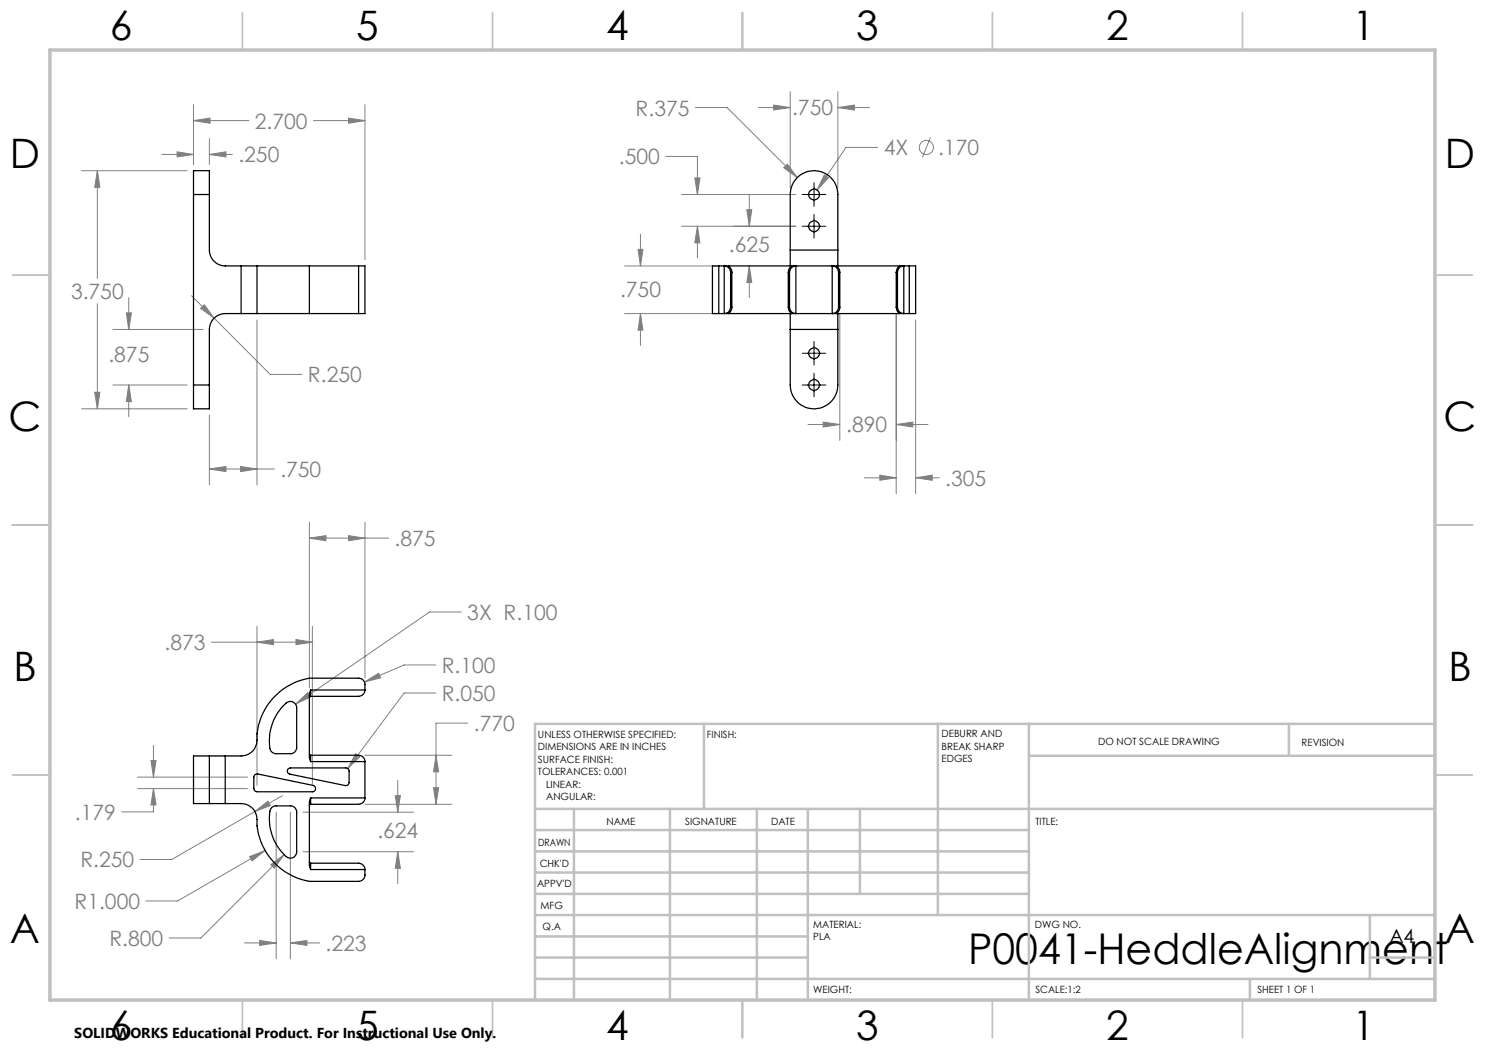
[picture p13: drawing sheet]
<svg xmlns="http://www.w3.org/2000/svg" width="297mm" height="210mm" viewBox="0 0 297 210" stroke-linecap="round" stroke-linejoin="round" font-family="sans-serif">
<defs><g id="words">
<text font-size="8.5" x="193.6" y="192.7">P0041-HeddleAlignment</text>
<g font-size="8.1">
<text x="22" y="8">6</text>
<text x="71.2" y="8">5</text>
<text x="121.2" y="8">4</text>
<text x="171.3" y="8">3</text>
<text x="221.3" y="8">2</text>
<text x="270.5" y="8">1</text>
<text x="2" y="33.6">D</text>
<text x="289" y="33.6">D</text>
<text x="1.7" y="86.1">C</text>
<text x="288.7" y="86.1">C</text>
<text x="2.7" y="136.1">B</text>
<text x="289.7" y="136.1">B</text>
<text x="2" y="188.6">A</text>
<text x="289" y="188.6">A</text>
<text x="22" y="208">6</text>
<text x="71.2" y="208">5</text>
<text x="121.2" y="208">4</text>
<text x="171.3" y="208">3</text>
<text x="221.3" y="208">2</text>
<text x="270.5" y="208">1</text>
</g>
<g font-size="4.2" fill="#808080">
<text x="127.1" y="23.1">R.375</text>
<text x="158.4" y="23.1">.750</text>
<text x="51" y="25.7">2.700</text>
<text x="47.7" y="32.5">.250</text>
<text x="123.8" y="32.9">.500</text>
<text x="176.7" y="31">4X</text>
<text x="187.6" y="31">.170</text>
<text x="145.8" y="50.3">.625</text>
<text x="14.2" y="59.8">3.750</text>
<text x="124" y="59.5">.750</text>
<text x="21.7" y="72.4">.875</text>
<text x="61.6" y="76.5">R.250</text>
<text x="169.2" y="86.5">.890</text>
<text x="56.1" y="95.4">.750</text>
<text x="189" y="97.1">.305</text>
<text x="78.9" y="109.2">.875</text>
<text x="93.5" y="124">3X R.100</text>
<text x="32.9" y="130">.873</text>
<text x="88.4" y="134.6">R.100</text>
<text x="88.4" y="140.2">R.050</text>
<text x="94.8" y="146.2">.770</text>
<text x="15" y="164">.179</text>
<text x="75.5" y="167.6">.624</text>
<text x="16.1" y="173.5">R.250</text>
<text x="14.9" y="181.8">R1.000</text>
<text x="21.9" y="189.2">R.800</text>
<text x="65.1" y="190.2">.223</text>
</g>
<text font-size="3.9" x="277.9" y="188.5">A4</text>
<text font-size="2.9" x="14.9" y="207.6">SOLIDWORKS Educational Product. For Instructional Use Only.</text>
<g font-size="2">
<text x="107.6" y="147.6">UNLESS OTHERWISE SPECIFIED:</text>
<text x="141.4" y="147.6">FINISH:</text>
<text x="188.3" y="147.5">DEBURR AND</text>
<text x="188.3" y="150">BREAK SHARP</text>
<text x="219.6" y="149">DO NOT SCALE DRAWING</text>
<text x="260.3" y="149.2">REVISION</text>
<text x="107.6" y="150.1">DIMENSIONS ARE IN INCHES</text>
<text x="107.6" y="152.6">SURFACE FINISH:</text>
<text x="107.6" y="155.1">TOLERANCES: 0.001</text>
<text x="188.3" y="152.5">EDGES</text>
<text x="109.2" y="157.6">LINEAR:</text>
<text x="109.2" y="160.1">ANGULAR:</text>
<text x="121.3" y="165">NAME</text>
<text x="137" y="164.9">SIGNATURE</text>
<text x="154.2" y="164.9">DATE</text>
<text x="207.1" y="164.9">TITLE:</text>
<text x="107.6" y="169.1">DRAWN</text>
<text x="107.9" y="173.3">CHK'D</text>
<text x="107.4" y="177.4">APPV'D</text>
<text x="108.1" y="181.8">MFG</text>
<text x="108.5" y="186">Q.A</text>
<text x="162.6" y="185.5">MATERIAL:</text>
<text x="207" y="185.5">DWG NO.</text>
<text x="162.6" y="188">PLA</text>
<text x="162.6" y="198.5">WEIGHT:</text>
<text x="207.1" y="198.6">SCALE:1:2</text>
<text x="251.5" y="198.6">SHEET 1 OF 1</text>
</g>
</g></defs>
<g fill="none" stroke="#808080" stroke-width=".2">
<path d="M158 18.3v19.3M167.6 18.3v19.3M16.3 34.1h21.1M19.5 34.1l.5 3.4h-1.1zM19.5 34.1v21.6M32.3 30.9h6.4M35.4 30.4l3.3 .5-3.3 .5zM38.7 24.1l3.3-.5v1.1zM38.7 20.9v12M38.7 24.1h11.1M41.9 30.9l3.3-.5v1zM41.9 27.7v5.2"/>
<path d="M41.9 30.9h4.6M62.7 24.1h10.3M69.7 23.6l3.3 .5-3.3 .6zM73 20.9v31M133.1 31.3h6.4v7.6M136.3 38.9h22.9M139 35.6h1l-.5 3.3zM139.1 21.5h6.3l14.1 14M149.9 38.9v6.4M151.7 21.5h6.3M154.7 21l3.3 .5-3.3 .5zM156.7 33.5l.8-.7 2 2.7z"/>
<path d="M164.9 35l.8 .6-2.3 2.4zM167.6 21.5l3.3-.5v1zM167.6 21.5h6.3M175.5 29.5h-6.3l-5.8 8.5M186.1 27.5l-1.6 4M25.8 59.5v6.4M38.3 59.2l4.5 4.4M124.9 53.2h18.7M127.6 49.9h1l-.5 3.3zM128.1 46.8v6.4M136.3 45.3h22.9M139.5 45.3l.5 3.3h-1z"/>
<path d="M139.5 45.3v6.3M149.4 41.9h1l-.5 3.4zM149.9 53.2l.5 3.3h-1zM149.9 53.2v6.3M18.9 78.4h1.1l-.5 3.4zM19.5 60.7v21.1M22.6 77h14.8M22.6 65.9h18M25.3 62.6h1l-.5 3.3zM25.8 77l.5 3.3h-1zM25.8 77v6.4M40.1 61.7l.8-.7 1.9 2.6z"/>
<path d="M42.8 63.6l11.2 11.3h6.4M51.4 64v33M124.9 62.7h18.7M128.1 62.7l.5 3.3h-1zM128.1 62.7v6.4M168 62.7v25.4M179.2 62.7v36M183.1 64v34.7M16.3 81.8h21.1M41.9 93.8l3.3-.5v1zM41.9 83v14M41.9 93.8h13"/>
<path d="M48.1 93.3l3.3 .5-3.3 .5zM161.6 84.9h6.4M164.6 84.4l3.4 .5-3.4 .5zM172.9 95.6h6.3M176 95l3.2 .6-3.2 .5zM179.2 84.9l3.4-.5v1zM179.2 84.9h6.4M183.1 95.6l3.3-.6v1.1zM183.1 95.6h4.8M61.9 107.6l3.3-.5v1.1zM61.9 104.4v33.2M61.9 107.6h15.8"/>
<path d="M69.7 107.1l3.3 .5-3.3 .6zM73 104.4v31.2M42.3 128.4h20.2M51.4 128.4l3.3-.5v1zM51.4 125.3v31.8M59.2 127.9l3.3 .5-3.3 .5zM62.5 125.3v31.8M72.9 136.4l2.8-1.8 .4 1zM87.2 138.6h-6.4l-11.2 15.1M87.2 133h-6.4l-7.9 3.4M92.3 122.4h-6.4l-26.8 18.4M27.5 157.7h22"/>
<path d="M27.5 155.4h22M30.2 152.1h1l-.5 3.3zM30.7 157.7l.5 3.3h-1zM30.7 157.7v4.7h-6.4M30.7 149.1v6.3M56.5 159.1l-5.5 3.2M59.1 140.8l2.5-2.3 .5 .9zM71.1 150.7l.8 .7-2.3 2.3zM73 151.1h17.4M79.1 159.1h1l-.5 3.3zM79.6 156.1v6.3M86.7 157.5h1l-.5 3.4z"/>
<path d="M87.2 151.1l.5 3.3h-1zM93.6 144.6h-6.4v16.3M49.9 171.3l3.1-1.2-2.6 2.1zM51 162.3l2.6-2.1 .5 .9zM51 162.3l-16.6 9.6h-6.4M53 170.1l-17.5 10.1h-6.3M54.2 172.9l2.6-2-1.9 2.7zM55.2 162.4v29.4M56.8 170.9l-16.6 16.7h-6.4M58.1 162.4v29.4M60.6 162.4h22.1M60.6 170.3h22.1"/>
<path d="M73 160.9h17.4M79.6 170.3l.5 3.4h-1zM79.6 170.3v6.4M48.9 188.6h6.3M51.9 188.1l3.3 .5-3.3 .5zM58.1 188.6l3.3-.5v1zM58.1 188.6h5.8"/>
<circle cx="185.3" cy="29.5" r="1.41"/>
</g>
<path d="M160.4 38.9h4.8M162.8 36.5v4.8M160.4 45.3h4.8M162.8 42.9v4.7M160.4 77h4.8M160.4 70.7h4.8M162.8 68.3v4.7M162.8 74.6v4.8" fill="none" stroke="#000" stroke-width=".2"/>
<g fill="none" stroke="#c0c0c0" stroke-width=".35">
<path d="M48.5 2.5v7.5M98.5 2.5v7.5M148.5 2.5v7.5M198.5 2.5v7.5M248.5 2.5v7.5M2.5 55h7.5M287 55h7.5M2.5 105h7.5M287 105h7.5M2.5 155h7.5M287 155h7.5M48.5 200v7.5"/>
<path d="M98.5 200v7.5M148.5 200v7.5M198.5 200v7.5M248.5 200v7.5"/>
</g>
<g fill="none" stroke="#c0c0c0" stroke-width=".5">
<path d="M140.8 144.8v17M187.6 144.8v38.2M205.8 144.8v55.2M205.8 151.2h81.2M257.8 144.8v6.4M287 144.8h-180v55.2M107 161.8h180M107 178.8h98.8M107 174.5h98.8M107 170.3h98.8M107 166h98.8M114.8 161.8v38.2"/>
<path d="M134 161.8v38.2M151.4 161.8v38.2M161.6 161.8v38.2M172 161.8v17M107 195.8h180M107 191.5h54.6M107 187.3h54.6M107 183h180M250 195.8v4.2M274 191.5h13M274 183v12.8"/>
</g>
<path d="M10 10h277v190h-277z" fill="none" stroke="#c0c0c0" stroke-width=".7"/>
<path d="M38.7 24.1l3.3-.5v1.1zM69.7 23.6l3.3 .5-3.3 .6zM35.4 30.4l3.3 .5-3.3 .5zM41.9 30.9l3.3-.5v1zM18.9 78.4h1.1l-.5 3.4zM19.5 34.1l.5 3.4h-1.1zM40.1 61.7l2.7 1.9-1.9-2.6zM48.1 93.3l3.3 .5-3.3 .5zM41.9 93.8l3.3-.5v1zM25.8 77l.5 3.3h-1zM25.3 62.6h1l-.5 3.3zM156.7 33.5l2.8 2-2-2.7zM164.9 35l-1.5 3 2.3-2.4zM139.5 45.3l.5 3.3h-1zM139 35.6h1l-.5 3.3zM149.4 41.9h1l-.5 3.4zM149.9 53.2l.5 3.3h-1zM127.6 49.9h1l-.5 3.3zM128.1 62.7l.5 3.3h-1zM164.6 84.4l3.4 .5-3.4 .5zM179.2 84.9l3.4-.5v1zM176 95l3.2 .6-3.2 .5zM183.1 95.6l3.3-.6v1.1zM154.7 21l3.3 .5-3.3 .5zM167.6 21.5l3.3-.5v1zM61.9 107.6l3.3-.5v1.1zM69.7 107.1l3.3 .5-3.3 .6zM59.1 140.8l3-1.4-.5-.9zM71.1 150.7l-1.5 3 2.3-2.3zM72.9 136.4l3.2-.8-.4-1zM51 162.3l3.1-1.2-.5-.9zM49.9 171.3l.5 .9 2.6-2.1zM87.2 151.1l.5 3.3h-1zM86.7 157.5h1l-.5 3.4zM79.1 159.1h1l-.5 3.3zM79.6 170.3l.5 3.4h-1zM51.9 188.1l3.3 .5-3.3 .5zM58.1 188.6l3.3-.5v1zM54.2 172.9l.7 .7 1.9-2.7zM30.7 157.7l.5 3.3h-1zM30.2 152.1h1l-.5 3.3zM59.2 127.9l3.3 .5-3.3 .5zM51.4 128.4l3.3-.5v1z" fill="#808080"/>
<g fill="none" stroke="#000" stroke-width=".25">
<path d="M38.7 38.9v-4.8h3.2v4.8M38.7 38.9v38.1M38.7 38.9h3.2M41.9 38.9v11.1a3.2 3.2 0 0 0 3.1 3.2h3.2M48.2 53.2h3.2M48.2 53.2v9.5M51.4 53.2h10.5M51.4 53.2v9.5M61.9 53.2v9.5M61.9 53.2h9.8M71.7 53.2h1.3v9.5h-1.3M71.7 53.2v9.5"/>
<path d="M143.8 53.2h-1.3v9.5h1.3M143.8 53.2h1.1M143.8 53.2v9.5M144.9 53.2a1.25 1.25 0 0 1 1.2 1.3M144.9 53.2h.8M144.9 53.2v9.5M145.7 53.2a1.57 1.57 0 0 1 .7 1.3M145.7 53.2h12.7M146.1 54.5h.3M146.1 54.5v6.9M146.4 54.5v6.9M157.7 54.5h.2"/>
<path d="M157.7 54.5v6.9M157.9 54.5v6.9M158 50v3.2M158 50v-11.1a4.8 4.8 0 0 1 4.8-4.8 4.8 4.8 0 0 1 4.8 4.8v11.1M158 50h9.6M158.4 53.2a1.49 1.49 0 0 0-.7 1.3M158.4 53.2h.8M159.2 53.2a1.25 1.25 0 0 0-1.3 1.3M159.2 53.2h7.2M159.2 53.2v9.5M166.4 53.2a1.25 1.25 0 0 1 1.3 1.3M166.4 53.2h.9"/>
<path d="M166.4 53.2v9.5M167.3 53.2a1.57 1.57 0 0 1 .7 1.3M167.3 53.2h12.7M167.6 50v3.2M167.7 54.5h.3M167.7 54.5v6.9M168 54.5v6.9M179.2 54.5h.3M179.2 54.5v6.9M179.5 54.5v6.9M180 53.2a1.49 1.49 0 0 0-.8 1.3M180 53.2h.8"/>
<path d="M180.8 53.2a1.25 1.25 0 0 0-1.3 1.3M180.8 53.2h1.1M180.8 53.2v9.5M181.9 53.2h1.2v9.5h-1.2M181.9 53.2v9.5M38.7 77v4.8h3.2v-4.8M38.7 77h3.2M48.2 62.7h3.2M48.2 62.7h-3.2a3.2 3.2 0 0 0-3.1 3.2v11.1M51.4 62.7h10.5M61.9 62.7h9.8M143.8 62.7h1.1"/>
<path d="M144.9 62.7h.8M145.7 62.7h12.7M146.1 61.4a1.32 1.32 0 0 1-1.2 1.3M146.1 61.4h.3M146.4 61.4a1.57 1.57 0 0 1-.7 1.3M157.7 61.4a1.49 1.49 0 0 0 .7 1.3M157.7 61.4h.2M157.9 61.4a1.32 1.32 0 0 0 1.3 1.3M158 62.7v3.2M158 65.9v11.1a4.8 4.8 0 0 0 4.8 4.8 4.8 4.8 0 0 0 4.8-4.8v-11.1M158 65.9h9.6M158.4 62.7h.8"/>
<path d="M159.2 62.7h7.2M166.4 62.7h.9M167.3 62.7h12.7M167.6 62.7v3.2M167.7 61.4a1.32 1.32 0 0 1-1.3 1.3M167.7 61.4h.3M168 61.4a1.57 1.57 0 0 1-.7 1.3M179.2 61.4a1.49 1.49 0 0 0 .8 1.3M179.2 61.4h.3M179.5 61.4a1.32 1.32 0 0 0 1.3 1.3M180 62.7h.8M180.8 62.7h1.1"/>
<path d="M62.1 138l-.2 .8v12.7l.2 .8M62.1 138v1.3M62.1 139.3l-.2 .2M62.1 138h10.9M73 138a2.16 2.16 0 0 0-.2-1.8l-.4-.4-.7-.2h-9.8a12.6 12.6 0 0 0-10.5 12.8 3.1 3.1 0 0 1-3.2 2.8h-3.2M73 138a1.25 1.25 0 0 1-1.3 1.3h-9.6M41.9 151.2v9.5M41.9 151.2h-3.2v9.5h3.2M41.9 151.2h3.1M45 151.2v9.5M50.9 155l.6-.2 11.1 2.3a.64 .64 0 0 1 .5 .7 .64 .64 0 0 1-.6 .6h-11.1a.66 .66 0 0 1-.6-.7v-2.3zM56.7 141.1a1.37 1.37 0 0 1 1.4-.8 1.37 1.37 0 0 1 1.2 1v8.2a1.21 1.21 0 0 1-1.2 1.2h-2.9a1.21 1.21 0 0 1-1.2-1 10.2 10.2 0 0 1 2.7-8.6z"/>
<path d="M57.6 153.8l.3-.2h11.3a.6 .6 0 0 1 .6 .6v2.3a.62 .62 0 0 1-.7 .6l-11.1-2.3-.5-.5zM61.9 150.8l.2 .3M62.1 159.6l-.2 .8v12.7l.2 .8M62.1 159.6v1.3M62.1 151.1v1.2M62.1 151.1h9.6a1.32 1.32 0 0 1 1.3 1.2M62.1 152.3h10.9M62.1 159.6h10.9M73 159.6a1.25 1.25 0 0 1-1.3 1.3h-9.6M73 152.3v7.3M41.9 160.7h3.1M45 160.7h3.2a3.1 3.1 0 0 1 3.2 3.2 12.6 12.6 0 0 0 10.5 12.4h9.8a1.26 1.26 0 0 0 1.3-1.3v-1.1"/>
<path d="M54.4 161.5l.6-.3h3.1a1.21 1.21 0 0 1 1.2 1.2v7.9a1.26 1.26 0 0 1-.7 1.2 1.26 1.26 0 0 1-1.4-.2 10 10 0 0 1-3.1-9.5zM61.9 172.4l.2 .2M62.1 172.6v1.3M62.1 172.6h9.6a1.32 1.32 0 0 1 1.3 1.3M62.1 160.9l-.2 .2M62.1 173.9h10.9"/>
<circle cx="162.8" cy="38.9" r="1.07"/>
<circle cx="162.8" cy="45.3" r="1.07"/>
<circle cx="162.8" cy="77" r="1.07"/>
<circle cx="162.8" cy="70.6" r="1.07"/>
</g>
<use href="#words"/>
</svg>
